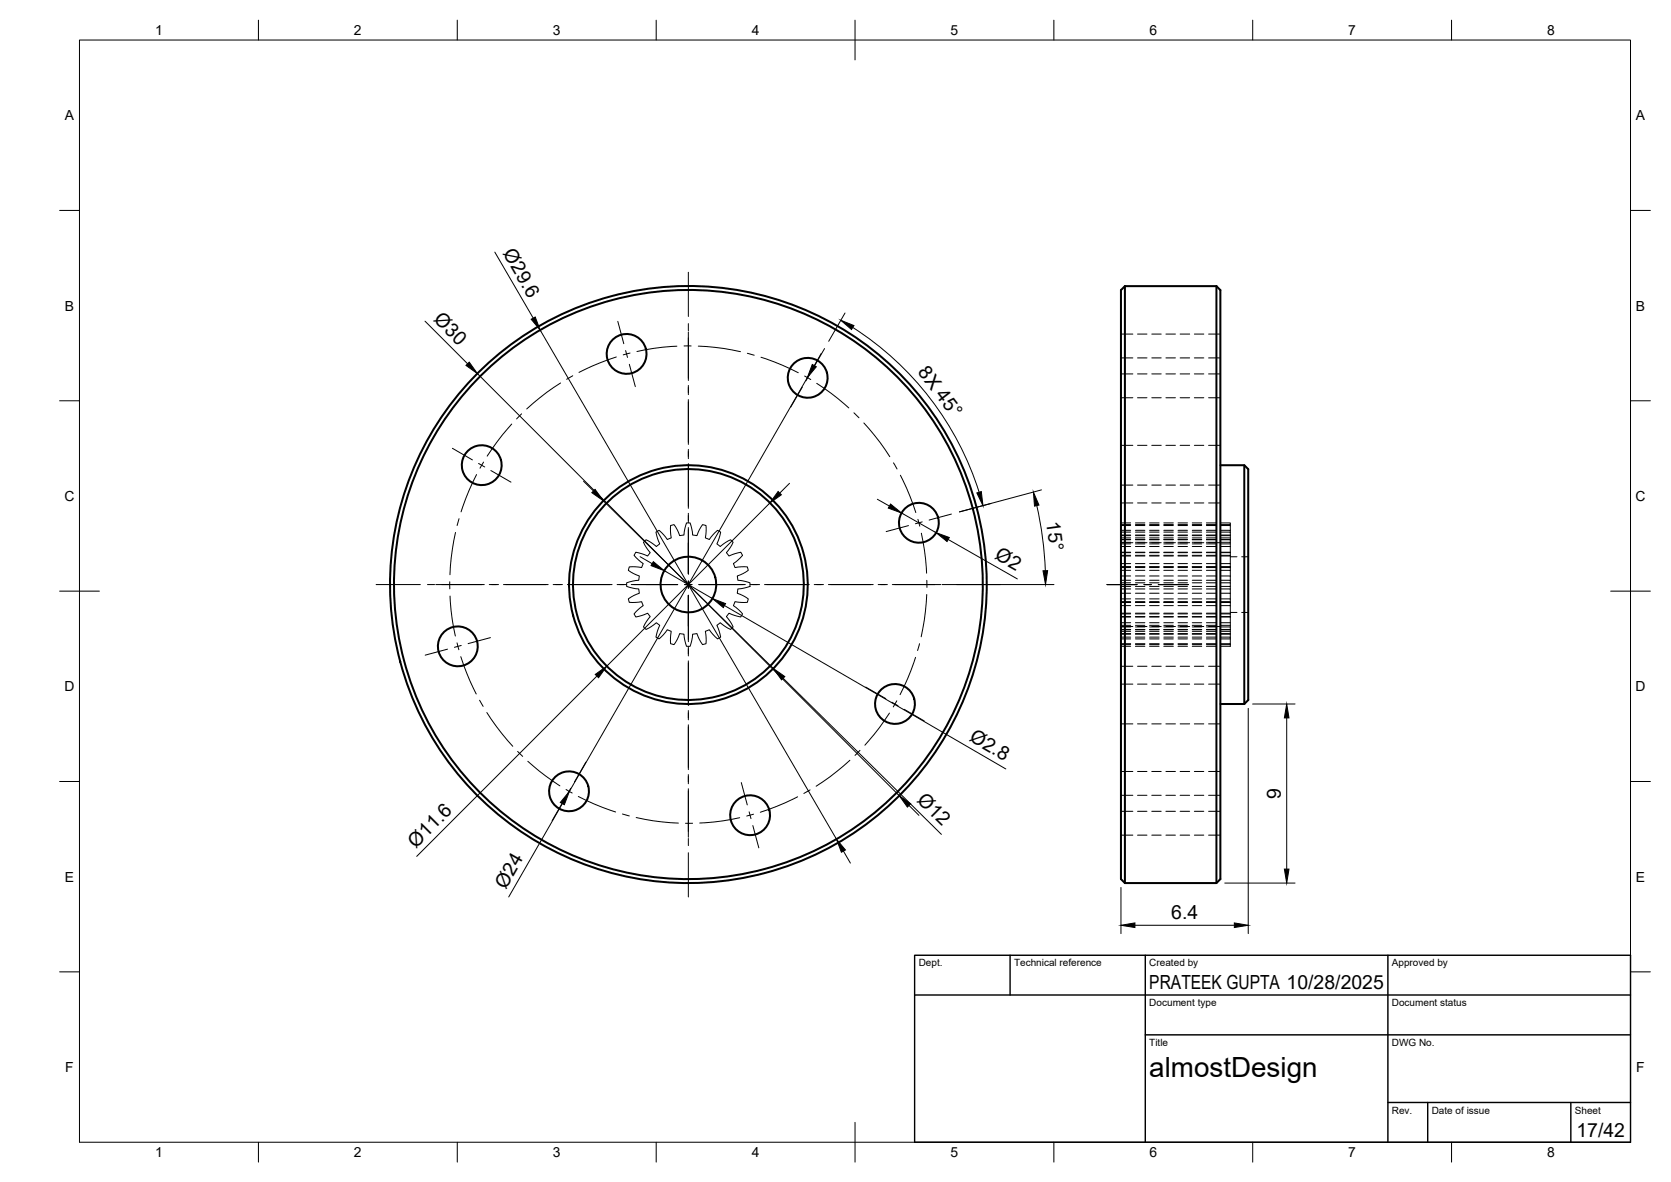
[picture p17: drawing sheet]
<svg xmlns="http://www.w3.org/2000/svg" width="420mm" height="297mm" viewBox="0 0 420 297" stroke-linecap="round" stroke-linejoin="round" font-family="sans-serif">
<defs><g id="words">
<text font-size="7" x="289" y="270.6">almostDesign</text>
<g font-size="4.9">
<text x="126.3" y="63.6" transform="rotate(60 126.3 63.6)">Ø29.6</text>
<text x="108.8" y="80.5" transform="rotate(45 108.8 80.5)">Ø30</text>
<text x="230.6" y="93.5" transform="rotate(53 230.6 93.5)">8X 45°</text>
<text x="263.1" y="131.2" transform="rotate(82 263.1 131.2)">15°</text>
<text x="249.9" y="140.3" transform="rotate(30 249.9 140.3)">Ø2</text>
<text x="243.5" y="186" transform="rotate(30 243.5 186)">Ø2.8</text>
<text x="230.4" y="201.3" transform="rotate(45 230.4 201.3)">Ø12</text>
<text x="322.1" y="200.8" transform="rotate(-90 322.1 200.8)">9</text>
<text x="104.5" y="213.3" transform="rotate(-45 104.5 213.3)">Ø11.6</text>
<text x="127.2" y="223.6" transform="rotate(-60 127.2 223.6)">Ø24</text>
<text x="294.5" y="231.1">6.4</text>
<text x="289" y="248.5">PRATEEK GUPTA 10/28/2025</text>
<text x="396.4" y="285.7">17/42</text>
</g>
<g font-size="3.5">
<text x="39" y="8.8">1</text>
<text x="89" y="8.8">2</text>
<text x="139" y="8.8">3</text>
<text x="189" y="8.8">4</text>
<text x="239" y="8.8">5</text>
<text x="289" y="8.8">6</text>
<text x="339" y="8.8">7</text>
<text x="389" y="8.8">8</text>
<text x="16.3" y="30.2">A</text>
<text x="411.3" y="30.2">A</text>
<text x="16.3" y="78">B</text>
<text x="411.3" y="78">B</text>
<text x="16.2" y="125.9">C</text>
<text x="411.2" y="125.9">C</text>
<text x="16.2" y="173.7">D</text>
<text x="411.2" y="173.7">D</text>
<text x="16.3" y="221.6">E</text>
<text x="411.3" y="221.6">E</text>
<text x="16.4" y="269.4">F</text>
<text x="411.4" y="269.4">F</text>
<text x="39" y="290.8">1</text>
<text x="89" y="290.8">2</text>
<text x="139" y="290.8">3</text>
<text x="189" y="290.8">4</text>
<text x="239" y="290.8">5</text>
<text x="289" y="290.8">6</text>
<text x="339" y="290.8">7</text>
<text x="389" y="290.8">8</text>
</g>
<g font-size="2.5">
<text x="231" y="242.9">Dept.</text>
<text x="255" y="242.9">Technical reference</text>
<text x="289" y="242.9">Created by</text>
<text x="350" y="242.9">Approved by</text>
<text x="289" y="252.8">Document type</text>
<text x="350" y="252.8">Document status</text>
<text x="289" y="262.9">Title</text>
<text x="350" y="262.9">DWG No.</text>
<text x="350" y="279.9">Rev.</text>
<text x="360" y="279.9">Date of issue</text>
<text x="396" y="279.9">Sheet</text>
</g>
</g></defs>
<!-- layer: Visible -->
<g fill="none" stroke="#000" stroke-width=".51">
<path d="M282.9 71.9l-1 1v148l1 1M282.9 71.9v150M282.9 71.9h23M305.9 71.9v150M305.9 71.9l1 1v148l-1 1h-23M306.9 116.9h6l1 1v58l-1 1M312.9 116.9v60M306.9 176.9h6"/>
<circle cx="157.6" cy="88.9" r="5"/>
<circle cx="203.1" cy="95" r="5"/>
<circle cx="121.1" cy="116.9" r="5"/>
<circle cx="231" cy="131.4" r="5"/>
<circle cx="173.1" cy="146.9" r="74"/>
<circle cx="173.1" cy="146.9" r="29"/>
<circle cx="173.1" cy="146.9" r="7"/>
<circle cx="173.1" cy="146.9" r="30"/>
<circle cx="173.1" cy="146.9" r="75"/>
<circle cx="115.1" cy="162.4" r="5"/>
<circle cx="225" cy="176.9" r="5"/>
<circle cx="143.1" cy="198.9" r="5"/>
<circle cx="188.6" cy="204.9" r="5"/>
</g>
<!-- layer: Hidden -->
<g fill="none" stroke="#000" stroke-width=".25">
<path d="M281.9 89.9h2.9M281.9 100h2.9M281.9 84h2.9M281.9 94h2.9M286 89.9h2.4M286 100h2.4M286 84h2.4M286 94h2.4M289.6 89.9h2.4M289.6 100h2.4M289.6 84h2.4M289.6 94h2.4"/>
<path d="M293.2 89.9h2.4M293.2 100h2.4M293.2 84h2.4M293.2 94h2.4M296.7 89.9h2.4M296.7 100h2.4M296.7 84h2.4M296.7 94h2.4M300.3 89.9h2.4M300.3 100h2.4M300.3 84h2.4M300.3 94h2.4"/>
<path d="M303.9 89.9h3M303.9 100h3M303.9 84h3M303.9 94h3M281.9 111.9h2.9M286 111.9h2.4M289.6 111.9h2.4M293.2 111.9h2.4M296.7 111.9h2.4M300.3 111.9h2.4M303.9 111.9h3M161.8 136.3l.6-.7 2.6 1.7 .9-.6-1-3 .8-.4 2.1 2.3 1-.4-.2-3.1 .9-.3 .8 1.4 .6 1.4 1.1-.1 .6-3.1h.9l.7 3.1 1 .1 .6-1.4 .9-1.4 .8 .3-.1 3.1 1 .4 2-2.3 .8 .4-.9 3 .8 .6 2.6-1.7 .6 .7-1.7 2.6 .7 .8 3-.9 .4 .8-2.3 2 .4 1 3.1-.1 .3 .8-1.4 .9-1.4 .5 .1 1.1 3.1 .7v.9l-3.1 .6-.1 1.1 1.4 .6 1.4 .8-.3 .9-3.1-.2-.4 1 2.3 2.1-.4 .8-3-1-.7 .8 1.7 2.7-.6 .6-2.6-1.7-.8 .6 .9 3-.8 .5-2-2.4-1 .5 .1 3.1-.8 .2-.9-1.3-.6-1.5-1 .2-.7 3h-.9l-.6-3-1.1-.2-.6 1.5-.8 1.3-.9-.2 .2-3.1-1-.5-2.1 2.4-.8-.5 1-3-.9-.6-2.6 1.7-.6-.6 1.7-2.7-.7-.8-2.9 1-.5-.8 2.3-2.1-.4-1-3.1 .2-.2-.9 1.3-.8 1.5-.6-.2-1.1-3-.6v-.9l3-.7 .2-1.1-1.5-.5-1.3-.9 .2-.8 3.1 .1 .4-1-2.3-2 .5-.8 2.9 .9 .7-.8z"/>
<path d="M281.9 139.6h2.4M281.9 138.8h2.4M281.9 139.7h2.4M281.9 138.9h2.4M281.9 136.3h2.4M281.9 135.6h2.4M281.9 137.3h2.4M281.9 136.7h2.4M281.9 133.7h2.4M281.9 133.3h2.4M281.9 135.2h2.4M281.9 132.1h2.4"/>
<path d="M281.9 131.8h2.4M281.9 134.6h2.4M281.9 134.5h2.4M281.9 131.4h2.4M281.9 121.9h2.9M281.9 126.4h2.9M281.9 136.4h2.9M285.5 139.6h2.4M285.5 138.8h2.4M285.5 139.7h2.4M285.5 138.9h2.4M285.5 136.3h2.4"/>
<path d="M285.5 135.6h2.4M285.5 137.3h2.4M285.5 136.7h2.4M285.5 133.7h2.4M285.5 133.3h2.4M285.5 135.2h2.4M285.5 132.1h2.4M285.5 131.8h2.4M285.5 134.6h2.4M285.5 134.5h2.4M285.5 131.4h2.4M286 121.9h2.4"/>
<path d="M286 126.4h2.4M286 136.4h2.4M289.1 139.6h2.3M289.1 138.8h2.3M289.1 139.7h2.3M289.1 138.9h2.3M289.1 136.3h2.3M289.1 135.6h2.3M289.1 137.3h2.3M289.1 136.7h2.3M289.1 133.7h2.3M289.1 133.3h2.3"/>
<path d="M289.1 135.2h2.3M289.1 132.1h2.3M289.1 131.8h2.3M289.1 134.6h2.3M289.1 134.5h2.3M289.1 131.4h2.3M289.6 121.9h2.4M289.6 126.4h2.4M289.6 136.4h2.4M292.6 139.6h2.4M292.6 138.8h2.4M292.6 139.7h2.4"/>
<path d="M292.6 138.9h2.4M292.6 136.3h2.4M292.6 135.6h2.4M292.6 137.3h2.4M292.6 136.7h2.4M292.6 133.7h2.4M292.6 133.3h2.4M292.6 135.2h2.4M292.6 132.1h2.4M292.6 131.8h2.4M292.6 134.6h2.4M292.6 134.5h2.4"/>
<path d="M292.6 131.4h2.4M293.2 121.9h2.4M293.2 126.4h2.4M293.2 136.4h2.4M296.2 139.6h2.4M296.2 138.8h2.4M296.2 139.7h2.4M296.2 138.9h2.4M296.2 136.3h2.4M296.2 135.6h2.4M296.2 137.3h2.4M296.2 136.7h2.4"/>
<path d="M296.2 133.7h2.4M296.2 133.3h2.4M296.2 135.2h2.4M296.2 132.1h2.4M296.2 131.8h2.4M296.2 134.6h2.4M296.2 134.5h2.4M296.2 131.4h2.4M296.7 121.9h2.4M296.7 126.4h2.4M296.7 136.4h2.4M299.8 139.6h2.4"/>
<path d="M299.8 138.8h2.4M299.8 139.7h2.4M299.8 138.9h2.4M299.8 136.3h2.4M299.8 135.6h2.4M299.8 137.3h2.4M299.8 136.7h2.4M299.8 133.7h2.4M299.8 133.3h2.4M299.8 135.2h2.4M299.8 132.1h2.4M299.8 131.8h2.4"/>
<path d="M299.8 134.6h2.4M299.8 134.5h2.4M299.8 131.4h2.4M300.3 121.9h2.4M300.3 126.4h2.4M300.3 136.4h2.4M303.3 139.6h2.4M303.3 138.8h2.4M303.3 139.7h2.4M303.3 138.9h2.4M303.3 136.3h2.4M303.3 135.6h2.4"/>
<path d="M303.3 137.3h2.4M303.3 136.7h2.4M303.3 133.7h2.4M303.3 133.3h2.4M303.3 135.2h2.4M303.3 132.1h2.4M303.3 131.8h2.4M303.3 134.6h2.4M303.3 134.5h2.4M303.3 131.4h2.4M303.9 121.9h3M303.9 126.4h3"/>
<path d="M303.9 136.4h3M306.9 139.6h2.5v2M306.9 138.8h2.5v.8M306.9 136.3h2.5v2.5M306.9 135.6h2.5v.7M306.9 133.7h2.5v1.9M306.9 133.3h2.5v.4M306.9 132.1h2.5v1.2M306.9 131.8h2.5v.3M306.9 131.4h2.5v.4M306.9 139.7h2.5M306.9 138.9h2.5"/>
<path d="M306.9 137.3h2.5M306.9 136.7h2.5M306.9 135.6h2.5M306.9 135.2h2.5M306.9 134.6h2.5M306.9 134.5h2.5M309.4 139.9h1.6M312.2 139.9h1.7M281.9 159.4h2.4M281.9 159.2h2.4M281.9 158.7h2.4M281.9 158.2h2.4"/>
<path d="M281.9 157.1h2.4M281.9 156.5h2.4M281.9 157.6h2.4M281.9 154.9h2.4M281.9 154.1h2.4M281.9 155.1h2.4M281.9 154.3h2.4M281.9 152.2h2.4M281.9 151.2h2.4M281.9 151.4h2.4M281.9 150.5h2.4M281.9 149.1h2.4"/>
<path d="M281.9 148h2.4M281.9 147.4h2.4M281.9 146.5h2.4M281.9 145.8h2.4M281.9 144.7h2.4M281.9 143.3h2.4M281.9 142.4h2.4M281.9 142.6h2.4M281.9 141.6h2.4M281.9 157.4h2.9M285.5 159.4h2.4M285.5 159.2h2.4"/>
<path d="M285.5 158.7h2.4M285.5 158.2h2.4M285.5 157.1h2.4M285.5 156.5h2.4M285.5 157.6h2.4M285.5 154.9h2.4M285.5 154.1h2.4M285.5 155.1h2.4M285.5 154.3h2.4M285.5 152.2h2.4M285.5 151.2h2.4M285.5 151.4h2.4"/>
<path d="M285.5 150.5h2.4M285.5 149.1h2.4M285.5 148h2.4M285.5 147.4h2.4M285.5 146.5h2.4M285.5 145.8h2.4M285.5 144.7h2.4M285.5 143.3h2.4M285.5 142.4h2.4M285.5 142.6h2.4M285.5 141.6h2.4M286 157.4h2.4"/>
<path d="M289.1 159.4h2.3M289.1 159.2h2.3M289.1 158.7h2.3M289.1 158.2h2.3M289.1 157.1h2.3M289.1 156.5h2.3M289.1 157.6h2.3M289.1 154.9h2.3M289.1 154.1h2.3M289.1 155.1h2.3M289.1 154.3h2.3M289.1 152.2h2.3"/>
<path d="M289.1 151.2h2.3M289.1 151.4h2.3M289.1 150.5h2.3M289.1 149.1h2.3M289.1 148h2.3M289.1 147.4h2.3M289.1 146.5h2.3M289.1 145.8h2.3M289.1 144.7h2.3M289.1 143.3h2.3M289.1 142.4h2.3M289.1 142.6h2.3"/>
<path d="M289.1 141.6h2.3M289.6 157.4h2.4M292.6 159.4h2.4M292.6 159.2h2.4M292.6 158.7h2.4M292.6 158.2h2.4M292.6 157.1h2.4M292.6 156.5h2.4M292.6 157.6h2.4M292.6 154.9h2.4M292.6 154.1h2.4M292.6 155.1h2.4"/>
<path d="M292.6 154.3h2.4M292.6 152.2h2.4M292.6 151.2h2.4M292.6 151.4h2.4M292.6 150.5h2.4M292.6 149.1h2.4M292.6 148h2.4M292.6 147.4h2.4M292.6 146.5h2.4M292.6 145.8h2.4M292.6 144.7h2.4M292.6 143.3h2.4"/>
<path d="M292.6 142.4h2.4M292.6 142.6h2.4M292.6 141.6h2.4M293.2 157.4h2.4M296.2 159.4h2.4M296.2 159.2h2.4M296.2 158.7h2.4M296.2 158.2h2.4M296.2 157.1h2.4M296.2 156.5h2.4M296.2 157.6h2.4M296.2 154.9h2.4"/>
<path d="M296.2 154.1h2.4M296.2 155.1h2.4M296.2 154.3h2.4M296.2 152.2h2.4M296.2 151.2h2.4M296.2 151.4h2.4M296.2 150.5h2.4M296.2 149.1h2.4M296.2 148h2.4M296.2 147.4h2.4M296.2 146.5h2.4M296.2 145.8h2.4"/>
<path d="M296.2 144.7h2.4M296.2 143.3h2.4M296.2 142.4h2.4M296.2 142.6h2.4M296.2 141.6h2.4M296.7 157.4h2.4M299.8 159.4h2.4M299.8 159.2h2.4M299.8 158.7h2.4M299.8 158.2h2.4M299.8 157.1h2.4M299.8 156.5h2.4"/>
<path d="M299.8 157.6h2.4M299.8 154.9h2.4M299.8 154.1h2.4M299.8 155.1h2.4M299.8 154.3h2.4M299.8 152.2h2.4M299.8 151.2h2.4M299.8 151.4h2.4M299.8 150.5h2.4M299.8 149.1h2.4M299.8 148h2.4M299.8 147.4h2.4"/>
<path d="M299.8 146.5h2.4M299.8 145.8h2.4M299.8 144.7h2.4M299.8 143.3h2.4M299.8 142.4h2.4M299.8 142.6h2.4M299.8 141.6h2.4M300.3 157.4h2.4M303.3 159.4h2.4M303.3 159.2h2.4M303.3 158.7h2.4M303.3 158.2h2.4"/>
<path d="M303.3 157.1h2.4M303.3 156.5h2.4M303.3 157.6h2.4M303.3 154.9h2.4M303.3 154.1h2.4M303.3 155.1h2.4M303.3 154.3h2.4M303.3 152.2h2.4M303.3 151.2h2.4M303.3 151.4h2.4M303.3 150.5h2.4M303.3 149.1h2.4"/>
<path d="M303.3 148h2.4M303.3 147.4h2.4M303.3 146.5h2.4M303.3 145.8h2.4M303.3 144.7h2.4M303.3 143.3h2.4M303.3 142.4h2.4M303.3 142.6h2.4M303.3 141.6h2.4M303.9 157.4h3M306.9 157.6h2.5v.6M306.9 154.3h2.5v.8"/>
<path d="M306.9 152.2h2.5v2.1M306.9 151.4h2.5M306.9 150.5h2.5v.9M306.9 149.1h2.5v1.4M306.9 148h2.5v1.1M306.9 147.4h2.5v.6M306.9 146.5h2.5v.9M306.9 145.8h2.5v.7M306.9 144.7h2.5v1.1M306.9 143.3h2.5v1.4M306.9 141.6h2.5v.8M306.9 159.4h2.5"/>
<path d="M306.9 159.2h2.5M306.9 158.7h2.5M306.9 158.2h2.5M306.9 157.1h2.5M306.9 156.5h2.5M306.9 154.9h2.5M306.9 154.1h2.5M306.9 155.1h2.5M306.9 151.2h2.5M306.9 142.6h2.5M309.4 158.2v1.9M309.4 155.1v2.5"/>
<path d="M309.4 142.4l-2.5 .1h2.5v.8M309.4 142.4v.1M309.4 151.4v.8M309.4 153.9h1.6M312.2 153.9h1.7M281.9 162.4h2.4M281.9 162h2.4M281.9 161.8h2.4M281.9 160.6h2.4M281.9 160.1h2.4M281.9 167.4h2.9M281.9 171.9h2.9"/>
<path d="M285.5 162.4h2.4M285.5 162h2.4M285.5 161.8h2.4M285.5 160.6h2.4M285.5 160.1h2.4M286 167.4h2.4M286 171.9h2.4M289.1 162.4h2.3M289.1 162h2.3M289.1 161.8h2.3M289.1 160.6h2.3M289.1 160.1h2.3"/>
<path d="M289.6 167.4h2.4M289.6 171.9h2.4M292.6 162.4h2.4M292.6 162h2.4M292.6 161.8h2.4M292.6 160.6h2.4M292.6 160.1h2.4M293.2 167.4h2.4M293.2 171.9h2.4M296.2 162.4h2.4M296.2 162h2.4M296.2 161.8h2.4"/>
<path d="M296.2 160.6h2.4M296.2 160.1h2.4M296.7 167.4h2.4M296.7 171.9h2.4M299.8 162.4h2.4M299.8 162h2.4M299.8 161.8h2.4M299.8 160.6h2.4M299.8 160.1h2.4M300.3 167.4h2.4M300.3 171.9h2.4M303.3 162.4h2.4"/>
<path d="M303.3 162h2.4M303.3 161.8h2.4M303.3 160.6h2.4M303.3 160.1h2.4M303.9 167.4h3M303.9 171.9h3M306.9 161.8h2.5v.2M306.9 160.1h2.5v.5M306.9 162h2.5M306.9 160.6h2.5M309.4 160.6v1.2M309.4 162v.4h-2.5"/>
<path d="M281.9 199.9h2.9M281.9 181.9h2.9M281.9 193.9h2.9M286 199.9h2.4M286 181.9h2.4M286 193.9h2.4M289.6 199.9h2.4M289.6 181.9h2.4M289.6 193.9h2.4M293.2 199.9h2.4M293.2 181.9h2.4M293.2 193.9h2.4"/>
<path d="M296.7 199.9h2.4M296.7 181.9h2.4M296.7 193.9h2.4M300.3 199.9h2.4M300.3 181.9h2.4M300.3 193.9h2.4M303.9 199.9h3M303.9 181.9h3M303.9 193.9h3M281.9 209.9h2.9M281.9 203.9h2.9M286 209.9h2.4"/>
<path d="M286 203.9h2.4M289.6 209.9h2.4M289.6 203.9h2.4M293.2 209.9h2.4M293.2 203.9h2.4M296.7 209.9h2.4M296.7 203.9h2.4M300.3 209.9h2.4M300.3 203.9h2.4M303.9 209.9h3M303.9 203.9h3"/>
</g>
<!-- layer: BORDER -->
<g fill="none" stroke="#000" stroke-width=".25">
<path d="M20 10.1h390v276.9h-390zM65 5.1v5M115 5.1v5M165 5.1v5M215 5.1v10M265 5.1v5M315 5.1v5M365 5.1v5M15 52.9h5M410 52.9h5M15 100.7h5M410 100.7h5"/>
<path d="M15 148.6h10M405 148.6h10M15 196.4h5M410 196.4h5M15 244.2h5M410 244.2h5M65 287v5M115 287v5M165 287v5M215 282.1v9.9M265 287v5M315 287v5"/>
<path d="M365 287v5"/>
</g>
<!-- layer: TITLEBLOCK -->
<path d="M230 240.1h180v46.9h-180zM230 250h180M254 240.1v9.9M288 240.1v46.9M349 240.1v46.9M288 260.1h122M349 277.1h61M359 277.1v9.9M395 277.1v9.9" fill="none" stroke="#000" stroke-width=".36"/>
<!-- layer: Smart Centers -->
<g fill="none" stroke="#000" stroke-width=".25">
<path d="M173.1 68.4v11.1M140.9 96.3l-3.5 2.3-5 4.2M144 94.4l-1.5 .9M155 89.7l-4.2 1.5-5.2 2.4M155.3 80.8l1.5 5.6M157.3 88.1l.5 1.7M158.2 91.6l1.5 5.6M158.4 88.7l-1.7 .5M170.2 87l-5.7 .5-4.4 .8M172 86.9h1.8M173.1 81.3v1.8M173.1 83.4v12.2"/>
<path d="M173.1 96.9v2.3M175.6 87l6.4 .6 4.2 .8M187.9 88.8l1.7 .5M191.3 89.8l5.4 2 4 1.9M201.7 97.3l-2.9 5M202.3 94.5l1.6 .9M203.5 94.2l-.9 1.5M205.4 96.3l3.6 2.5 4.4 3.7M207.3 87.6l-2.9 5M113.7 112.7l5.1 2.9M119.8 119.3l-1.9 3.9-2 5.4M120.3 116.5l1.6 .9"/>
<path d="M121.6 116.1l-.9 1.6M123.4 118.2l5.1 3M128.7 106.6l-3.7 4.4-2.5 3.6M131.1 104l-1.2 1.3M173.1 100.4v11.3M173.1 112.9v2.4M173.1 116.5v11.2M214.7 103.7l1.3 1.3M217.2 106.3l4.1 5 2.4 3.5M224.7 116.3l.9 1.6M226.4 119.4l2.4 5.3 1.5 4.1M114.5 133.8l-1 6.4-.4 4.2"/>
<path d="M115.4 130.4l-.5 1.7M173.1 129v2.3M173.1 132.6v11.6M228.4 132.1l-5.6 1.5M230.8 130.5l.5 1.7M231.7 134l.8 4.3 .5 5.7M231.9 131.2l-1.7 .4M239.2 129.2l-5.6 1.5M94.6 146.9h11.1M107.5 146.9h1.8M109.6 146.9h12.2M113.1 146.2v1.8"/>
<path d="M113.2 149.8l.5 5.7 .8 4.3M123 146.9h2.3M126.6 146.9h11.2M139.1 146.9h2.3M142.7 146.9h11.2M155.2 146.9h2.3M158.7 146.9h11.7M172.2 146.9h1.8M173.1 146v1.8M173.1 149.6v11.7M175.7 146.9h11.7M188.7 146.9h2.3"/>
<path d="M192.2 146.9h11.3M204.7 146.9h2.4M208.3 146.9h11.3M220.8 146.9h2.3M224.4 146.9h12.2M233 149.4l-.6 6.4-.8 4.2M233 145.8l.1 1.8M236.9 146.9h1.8M240.5 146.9h11.1M278.4 146.9h7.5M287.7 146.9h1.8M291.3 146.9h7.5"/>
<path d="M112.5 163.1l-5.6 1.5M114.9 161.6l.5 1.7M115.9 165l1.4 4.1 2.4 5.3M116 162.2l-1.7 .5M120.6 176l.9 1.5M122.4 179.1l2.4 3.5 4.1 4.9M123.3 160.2l-5.6 1.5M173.1 162.5v2.3M173.1 166.1v11.2M173.1 178.6v2.3M217.7 172.7l5 2.9M223.6 179.2l-2.5 3.6-3.6 4.5"/>
<path d="M224.3 176.5l1.5 .9M225.5 176.1l-.9 1.6M227.4 178.3l5 2.9M230.2 165.2l-2 5.4-1.9 4M231.2 161.8l-.5 1.7M130.2 188.8l1.2 1.3M132.7 191.3l4.5 3.7 3.6 2.5M142.3 198.4l1.6 .9M143.5 198.1l-.9 1.6M147.3 191.5l-2.9 5.1M173.1 182.1v11.3M173.1 194.7v2.3"/>
<path d="M173.1 198.2v12.2M186.4 196.7l1.5 5.6M203.7 198.5l-1.6 .9M213.7 191.1l-5 4.1-3.5 2.4M216.2 188.6l-1.2 1.2M141.7 201.2l-2.9 5M145.4 200.2l4 1.8 5.4 2.1M156.5 204.6l1.7 .4M160 205.5l4.1 .8 6.5 .5M172.4 206.9h1.7M173.1 210.7v1.8M173.1 214.3v11.1"/>
<path d="M186 205.5l-4.3 .8-5.8 .5M188.4 204l.4 1.7M189.3 207.5l1.5 5.6M189.5 204.6l-1.7 .5M200.6 200.2l-5.3 2.4-4.1 1.5"/>
</g>
<!-- layer: FD_Dimensions -->
<g fill="none" stroke="#000" stroke-width=".25">
<path d="M124.4 63.4l9.7 16.5M212.5 78.7l-4.1 7.1M106.9 80.7l10.7 10.7M120 93.9l106.1 106M135.8 83l74.5 127.9M203 94.9l-59.8 104M206.5 88.8l-1.8 3.1M214.4 82.3a76.7 76.7 0 0 1 31.8 41.4M146.7 120.9l2.5 2.5M151.7 125.8l42.7 42.2M161 139.9l3 1.8M193.6 126.4l-41 41"/>
<path d="M198.5 121.5l-2.5 2.4M220.6 125.5l3 1.7M226.7 128.9l8.7 5M238.4 135.6l17.4 9.9M260.7 127l1.4 7.5 .7 8.9M261.9 123.1l-20.6 5.5M167 143.4l12.1 7M182.2 152.2l70.7 41M238.7 146.9h26.3M150.1 169.9l-45.3 45.3M196.9 170.4l39.8 39.3M313.9 178v56.6"/>
<path d="M315 176.9h10.6M323.5 180.4v38M141.4 202l-13.5 23.4M212.1 213.9l1.7 3M228.6 202.4l2.5 2.5M281.9 223v11.6M285.4 232.5h25M308 221.9h17.6"/>
</g>
<g fill="#000" stroke="#000" stroke-width=".25">
<path d="M133.6 80.2l1-.5 1.2 3.3zM118 91l2 2.9-2.8-2.1zM204.2 91.6l1.1 .6-2.3 2.7zM211.4 80.5l3.3 1.3-.6 1zM148.8 123.8l.8-.8 2.1 2.8zM195.6 123.5l.9 .8-2.9 2.1zM223.9 126.7l2.8 2.2-3.3-1.2zM235.4 133.9l3.3 1.2-.6 1zM245.6 123.9l1.1-.4 .5 3.6zM259.8 123.7l1.4 3.2-1.1 .3zM164.3 141.1l2.7 2.3-3.3-1.3zM179.1 150.4l3.3 1.3-.5 1z"/>
<path d="M262.3 143.4h1.1l-.5 3.5zM149.7 169.5l2.9-2.1-2.1 2.9zM194.4 168l2.9 2-.8 .8zM323.5 176.9l.6 3.5h-1.2zM143.2 198.9l-1.3 3.3-1-.5zM210.3 210.9l2.3 2.7-1 .6zM226.1 199.9l2.9 2.1-.8 .8zM322.9 218.4h1.2l-.6 3.5zM281.9 232.5l3.5-.6v1.2zM310.4 231.9l3.5 .6-3.5 .6z"/>
</g>
<use href="#words"/>
</svg>
